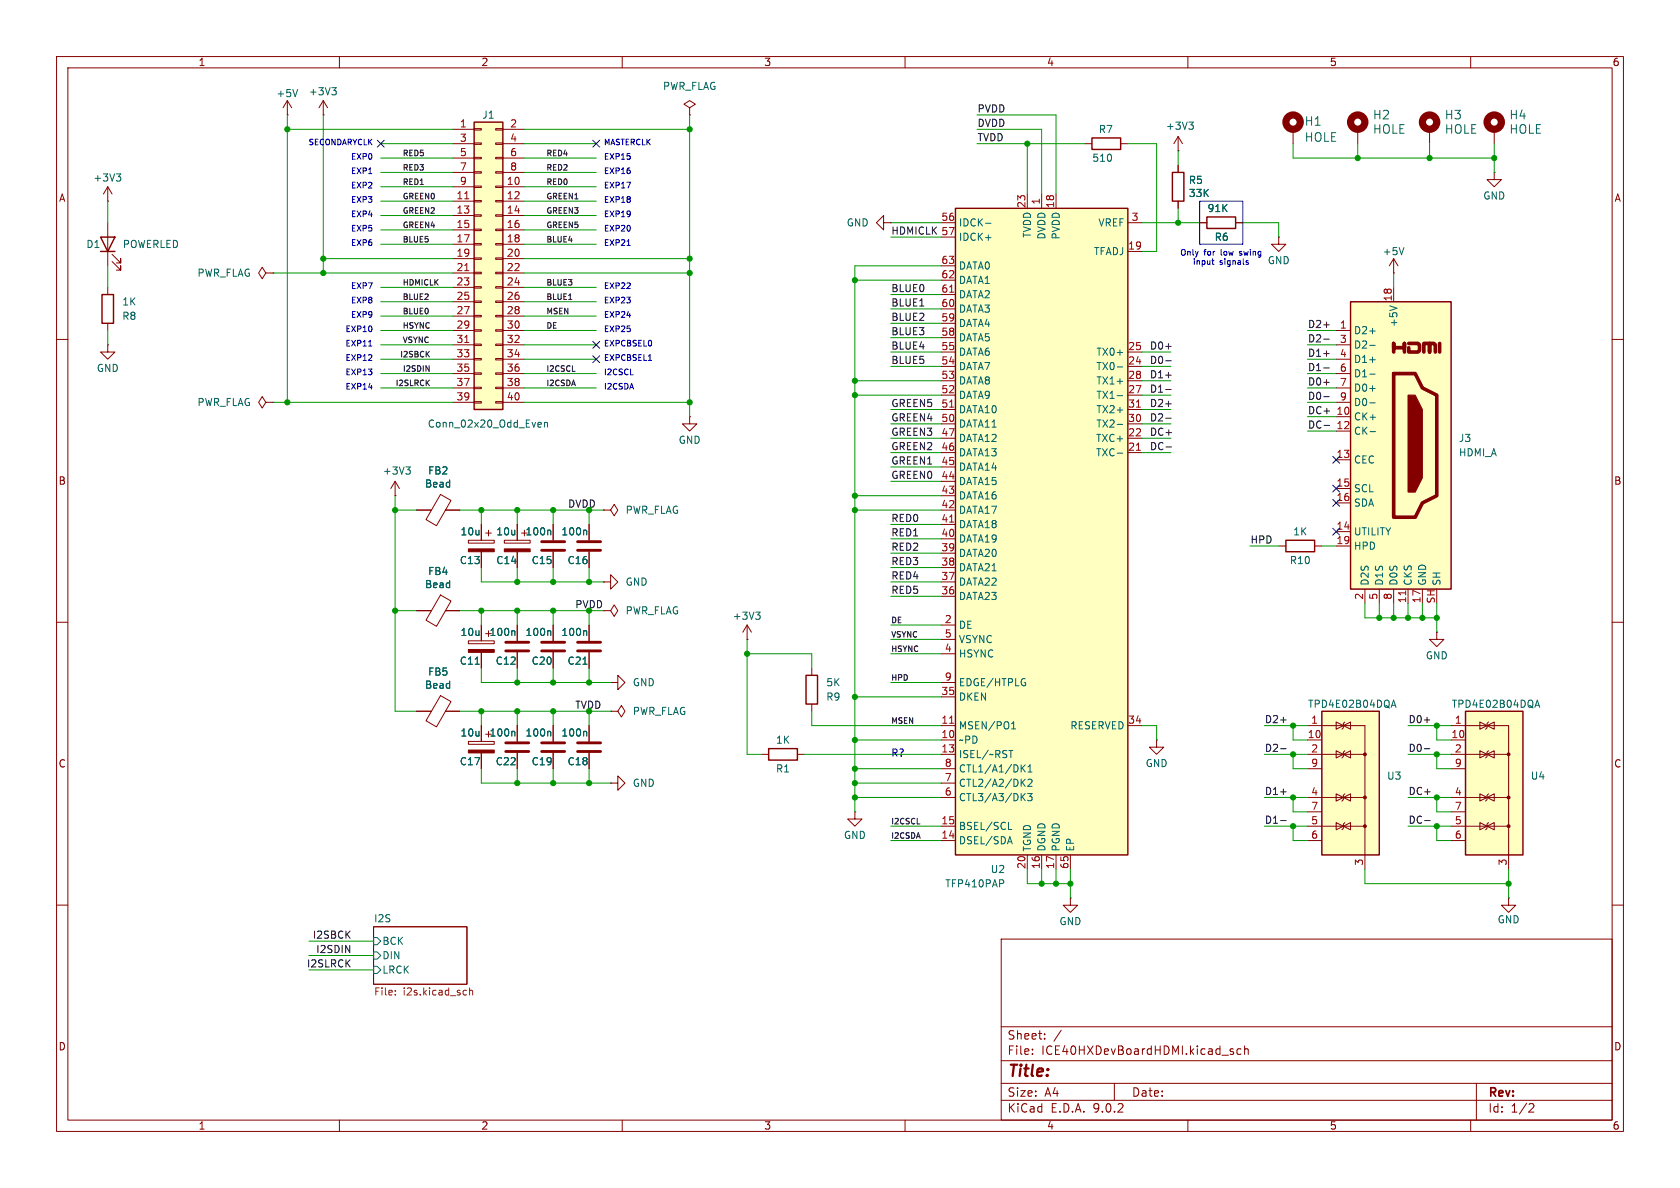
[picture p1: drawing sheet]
<svg xmlns="http://www.w3.org/2000/svg" width="297mm" height="210mm" viewBox="0 0 297 210" stroke-linecap="round" stroke-linejoin="round" font-family="sans-serif">
<defs><g id="words">
<text font-size="2.8" fill="#840000" x="178" y="190.9">Title:</text>
<g font-size="2.1" fill="#006464">
<text x="230.6" y="22.4">H1</text>
<text x="242.6" y="21.3">H2</text>
<text x="242.6" y="23.9">HOLE</text>
<text x="255.3" y="21.3">H3</text>
<text x="255.3" y="23.9">HOLE</text>
<text x="266.8" y="21.3">H4</text>
<text x="266.8" y="23.9">HOLE</text>
<text x="230.6" y="25.3">HOLE</text>
</g>
<g font-size="2.1" fill="#840000">
<text x="178" y="184">Sheet:</text>
<text x="178" y="186.7">File:</text>
<text x="184.1" y="186.7">ICE40HXDevBoardHDMI.kicad_sch</text>
<text x="178" y="196.9">KiCad</text>
<text x="178" y="194.1">Size:</text>
<text x="184.7" y="194.1">A4</text>
<text x="185.7" y="196.9">E.D.A.</text>
<text x="193.3" y="196.9">9.0.2</text>
<text x="200" y="194.1">Date:</text>
<text x="263" y="194.3">Rev:</text>
<text x="263" y="196.9">Id:</text>
<text x="267.1" y="196.9">1/2</text>
</g>
<g font-size="1.8" fill="#840000">
<text x="35" y="11.9">1</text>
<text x="85" y="11.9">2</text>
<text x="135" y="11.9">3</text>
<text x="185" y="11.9">4</text>
<text x="235" y="11.9">5</text>
<text x="285" y="11.9">6</text>
<text x="10.3" y="35.9">A</text>
<text x="285.3" y="35.9">A</text>
<text x="10.3" y="85.9">B</text>
<text x="285.3" y="85.9">B</text>
<text x="10.3" y="135.9">C</text>
<text x="285.3" y="135.9">C</text>
<text x="10.3" y="185.9">D</text>
<text x="285.3" y="185.9">D</text>
<text x="35" y="199.9">1</text>
<text x="85" y="199.9">2</text>
<text x="135" y="199.9">3</text>
<text x="185" y="199.9">4</text>
<text x="235" y="199.9">5</text>
<text x="285" y="199.9">6</text>
</g>
<g font-size="1.8" fill="#006464">
<text x="48.8" y="17.4">+5V</text>
<text x="54.5" y="17.1">+3V3</text>
<text x="117.1" y="16.1">PWR_FLAG</text>
<text x="85.2" y="21.2">J1</text>
<text x="194.2" y="23.7">R7</text>
<text x="206" y="23.1">+3V3</text>
<text x="193" y="28.8">510</text>
<text x="16.4" y="32.3">+3V3</text>
<text x="210.1" y="32.7">R5</text>
<text x="210.1" y="35">33K</text>
<text x="262.1" y="35.5">GND</text>
<text x="149.6" y="40.2">GND</text>
<text x="169.4" y="40.2">IDCK-</text>
<text x="194.1" y="40.2">VREF</text>
<text x="213.4" y="37.7">91K</text>
<text x="15.2" y="44">D1</text>
<text x="21.6" y="44">POWERLED</text>
<text x="169.4" y="42.8">IDCK+</text>
<text x="169.4" y="47.9">DATA0</text>
<text x="182.5" y="42.1" transform="rotate(-90 182.5 42.1)">TVDD</text>
<text x="185" y="42.4" transform="rotate(-90 185 42.4)">DVDD</text>
<text x="187.6" y="42.4" transform="rotate(-90 187.6 42.4)">PVDD</text>
<text x="193.3" y="45.3">TFADJ</text>
<text x="214.6" y="42.8">R6</text>
<text x="224" y="46.9">GND</text>
<text x="244.3" y="45.3">+5V</text>
<text x="34.8" y="49.1">PWR_FLAG</text>
<text x="169.4" y="50.4">DATA1</text>
<text x="169.4" y="52.9">DATA2</text>
<text x="21.5" y="56.7">R8</text>
<text x="21.5" y="54.2">1K</text>
<text x="169.4" y="55.5">DATA3</text>
<text x="169.4" y="58">DATA4</text>
<text x="239.3" y="59.3">D2+</text>
<text x="247.2" y="57.9" transform="rotate(-90 247.2 57.9)">+5V</text>
<text x="17" y="66">GND</text>
<text x="169.4" y="60.6">DATA5</text>
<text x="169.4" y="63.1">DATA6</text>
<text x="169.4" y="65.6">DATA7</text>
<text x="193.7" y="63.1">TX0+</text>
<text x="193.7" y="65.6">TX0-</text>
<text x="239.3" y="61.8">D2-</text>
<text x="239.3" y="64.4">D1+</text>
<text x="34.8" y="72">PWR_FLAG</text>
<text x="169.4" y="68.2">DATA8</text>
<text x="169.4" y="70.7">DATA9</text>
<text x="193.7" y="68.2">TX1+</text>
<text x="193.7" y="70.7">TX1-</text>
<text x="239.3" y="66.9">D1-</text>
<text x="239.3" y="69.4">D0+</text>
<text x="239.3" y="72">D0-</text>
<text x="75.5" y="75.8">Conn_02x20_Odd_Even</text>
<text x="169.4" y="73.3">DATA10</text>
<text x="169.4" y="75.8">DATA11</text>
<text x="193.7" y="73.3">TX2+</text>
<text x="193.7" y="75.8">TX2-</text>
<text x="239.3" y="74.5">CK+</text>
<text x="239.3" y="77.1">CK-</text>
<text x="119.9" y="78.7">GND</text>
<text x="169.4" y="78.3">DATA12</text>
<text x="169.4" y="80.9">DATA13</text>
<text x="169.4" y="83.4">DATA14</text>
<text x="193.7" y="78.3">TXC+</text>
<text x="193.7" y="80.9">TXC-</text>
<text x="239.3" y="82.1">CEC</text>
<text x="257.8" y="78.3">J3</text>
<text x="257.8" y="80.9">HDMI_A</text>
<text x="67.6" y="84.1">+3V3</text>
<text x="75" y="86.4">Bead</text>
<text x="75.6" y="84.1">FB2</text>
<text x="169.4" y="86">DATA15</text>
<text x="169.4" y="88.5">DATA16</text>
<text x="239.3" y="87.2">SCL</text>
<text x="239.3" y="89.8">SDA</text>
<text x="81.3" y="94.8">10u</text>
<text x="87.6" y="94.8">10u</text>
<text x="92.8" y="94.8">100n</text>
<text x="99.1" y="94.8">100n</text>
<text x="110.5" y="91">PWR_FLAG</text>
<text x="169.4" y="91">DATA17</text>
<text x="169.4" y="93.6">DATA18</text>
<text x="228.5" y="94.8">1K</text>
<text x="239.3" y="94.8">UTILITY</text>
<text x="75.6" y="101.9">FB4</text>
<text x="81.2" y="99.9">C13</text>
<text x="87.6" y="99.9">C14</text>
<text x="93.9" y="99.9">C15</text>
<text x="100.2" y="99.9">C16</text>
<text x="169.4" y="96.1">DATA19</text>
<text x="169.4" y="98.7">DATA20</text>
<text x="169.4" y="101.2">DATA21</text>
<text x="227.9" y="99.9">R10</text>
<text x="239.3" y="97.4">HPD</text>
<text x="75" y="104.2">Bead</text>
<text x="110.5" y="103.7">GND</text>
<text x="169.4" y="103.7">DATA22</text>
<text x="169.4" y="106.3">DATA23</text>
<text x="242.2" y="103.6" transform="rotate(-90 242.2 103.6)">D2S</text>
<text x="244.7" y="103.6" transform="rotate(-90 244.7 103.6)">D1S</text>
<text x="247.2" y="103.6" transform="rotate(-90 247.2 103.6)">D0S</text>
<text x="249.8" y="103.6" transform="rotate(-90 249.8 103.6)">CKS</text>
<text x="252.3" y="103.6" transform="rotate(-90 252.3 103.6)">GND</text>
<text x="254.9" y="103.6" transform="rotate(-90 254.9 103.6)">SH</text>
<text x="81.3" y="112.6">10u</text>
<text x="86.4" y="112.6">100n</text>
<text x="92.8" y="112.6">100n</text>
<text x="99.1" y="112.6">100n</text>
<text x="110.5" y="108.8">PWR_FLAG</text>
<text x="129.4" y="109.8">+3V3</text>
<text x="169.4" y="111.4">DE</text>
<text x="169.4" y="113.9">VSYNC</text>
<text x="75.6" y="119.6">FB5</text>
<text x="81.2" y="117.7">C11</text>
<text x="87.5" y="117.7">C12</text>
<text x="93.9" y="117.7">C20</text>
<text x="100.2" y="117.7">C21</text>
<text x="169.4" y="116.4">HSYNC</text>
<text x="252" y="116.8">GND</text>
<text x="75" y="121.9">Bead</text>
<text x="111.8" y="121.5">GND</text>
<text x="146" y="124.1">R9</text>
<text x="146" y="121.5">5K</text>
<text x="169.4" y="121.5">EDGE/HTPLG</text>
<text x="169.4" y="124.1">DKEN</text>
<text x="231.1" y="125.3">TPD4E02B04DQA</text>
<text x="256.5" y="125.3">TPD4E02B04DQA</text>
<text x="81.3" y="130.4">10u</text>
<text x="86.4" y="130.4">100n</text>
<text x="92.8" y="130.4">100n</text>
<text x="99.1" y="130.4">100n</text>
<text x="111.8" y="126.6">PWR_FLAG</text>
<text x="137.1" y="131.7">1K</text>
<text x="169.4" y="129.1">MSEN/PO1</text>
<text x="169.4" y="131.7">~PD</text>
<text x="189.1" y="129.1">RESERVED</text>
<text x="81.2" y="135.5">C17</text>
<text x="87.5" y="135.5">C22</text>
<text x="93.9" y="135.5">C19</text>
<text x="100.2" y="135.5">C18</text>
<text x="137.1" y="136.8">R1</text>
<text x="169.4" y="134.2">ISEL/~RST</text>
<text x="169.4" y="136.8">CTL1/A1/DK1</text>
<text x="202.4" y="135.8">GND</text>
<text x="111.8" y="139.3">GND</text>
<text x="169.4" y="139.3">CTL2/A2/DK2</text>
<text x="169.4" y="141.8">CTL3/A3/DK3</text>
<text x="245.1" y="138">U3</text>
<text x="270.5" y="138">U4</text>
<text x="149.1" y="148.5">GND</text>
<text x="169.4" y="146.9">BSEL/SCL</text>
<text x="169.4" y="149.5">DSEL/SDA</text>
<text x="175" y="154.5">U2</text>
<text x="182.5" y="150.6" transform="rotate(-90 182.5 150.6)">TGND</text>
<text x="185" y="150.6" transform="rotate(-90 185 150.6)">DGND</text>
<text x="187.6" y="150.6" transform="rotate(-90 187.6 150.6)">PGND</text>
<text x="190.1" y="150.6" transform="rotate(-90 190.1 150.6)">EP</text>
<text x="167" y="157.1">TFP410PAP</text>
<text x="66" y="163.1">I2S</text>
<text x="67.5" y="167.2">BCK</text>
<text x="187.2" y="163.7">GND</text>
<text x="264.7" y="163.4">GND</text>
<text x="67.5" y="169.8">DIN</text>
<text x="67.5" y="172.3">LRCK</text>
</g>
<g font-size="1.8" fill="#a90000">
<text x="81.2" y="22.6">1</text>
<text x="90.1" y="22.6">2</text>
<text x="81.2" y="25.1">3</text>
<text x="81.2" y="27.7">5</text>
<text x="90.1" y="25.1">4</text>
<text x="90.1" y="27.7">6</text>
<text x="80.6" y="35.3">11</text>
<text x="81.2" y="30.2">7</text>
<text x="81.2" y="32.8">9</text>
<text x="89.5" y="32.8">10</text>
<text x="89.5" y="35.3">12</text>
<text x="90.1" y="30.2">8</text>
<text x="80.6" y="37.8">13</text>
<text x="80.6" y="40.4">15</text>
<text x="89.5" y="37.8">14</text>
<text x="89.5" y="40.4">16</text>
<text x="166.3" y="39.1">56</text>
<text x="181.4" y="36.9" transform="rotate(-90 181.4 36.9)">23</text>
<text x="183.9" y="36.3" transform="rotate(-90 183.9 36.3)">1</text>
<text x="186.4" y="36.9" transform="rotate(-90 186.4 36.9)">18</text>
<text x="200" y="39.1">3</text>
<text x="80.6" y="42.9">17</text>
<text x="80.6" y="45.5">19</text>
<text x="89.5" y="42.9">18</text>
<text x="89.5" y="45.5">20</text>
<text x="166.3" y="46.7">63</text>
<text x="199.3" y="44.2">19</text>
<text x="80.6" y="48">21</text>
<text x="80.6" y="50.5">23</text>
<text x="80.6" y="53.1">25</text>
<text x="89.5" y="48">22</text>
<text x="89.5" y="50.5">24</text>
<text x="89.5" y="53.1">26</text>
<text x="166.3" y="49.3">62</text>
<text x="166.3" y="51.8">61</text>
<text x="246.1" y="53.4" transform="rotate(-90 246.1 53.4)">18</text>
<text x="80.6" y="55.6">27</text>
<text x="80.6" y="58.2">29</text>
<text x="89.5" y="55.6">28</text>
<text x="89.5" y="58.2">30</text>
<text x="166.3" y="54.4">60</text>
<text x="166.3" y="56.9">59</text>
<text x="166.3" y="59.4">58</text>
<text x="236.8" y="58.2">1</text>
<text x="80.6" y="60.7">31</text>
<text x="80.6" y="63.2">33</text>
<text x="80.6" y="65.8">35</text>
<text x="89.5" y="60.7">32</text>
<text x="89.5" y="63.2">34</text>
<text x="89.5" y="65.8">36</text>
<text x="166.3" y="62">55</text>
<text x="166.3" y="64.5">54</text>
<text x="199.3" y="62">25</text>
<text x="199.3" y="64.5">24</text>
<text x="236.8" y="60.7">3</text>
<text x="236.8" y="63.2">4</text>
<text x="236.8" y="65.8">6</text>
<text x="80.6" y="68.3">37</text>
<text x="80.6" y="70.9">39</text>
<text x="89.5" y="68.3">38</text>
<text x="89.5" y="70.9">40</text>
<text x="166.3" y="67.1">53</text>
<text x="166.3" y="69.6">52</text>
<text x="199.3" y="67.1">28</text>
<text x="199.3" y="69.6">27</text>
<text x="236.8" y="68.3">7</text>
<text x="236.8" y="70.9">9</text>
<text x="166.3" y="72.1">51</text>
<text x="166.3" y="74.7">50</text>
<text x="166.3" y="77.2">47</text>
<text x="199.3" y="72.1">31</text>
<text x="199.3" y="74.7">30</text>
<text x="199.3" y="77.2">22</text>
<text x="236.2" y="73.4">10</text>
<text x="236.2" y="75.9">12</text>
<text x="166.3" y="79.8">46</text>
<text x="166.3" y="82.3">45</text>
<text x="199.3" y="79.8">21</text>
<text x="236.2" y="81">13</text>
<text x="166.3" y="84.8">44</text>
<text x="166.3" y="87.4">43</text>
<text x="166.3" y="89.9">42</text>
<text x="236.2" y="86.1">15</text>
<text x="236.2" y="88.6">16</text>
<text x="166.3" y="92.5">41</text>
<text x="166.3" y="95">40</text>
<text x="236.2" y="93.7">14</text>
<text x="166.3" y="97.5">39</text>
<text x="166.3" y="100.1">38</text>
<text x="236.2" y="96.3">19</text>
<text x="166.3" y="102.6">37</text>
<text x="166.3" y="105.2">36</text>
<text x="241" y="106.1" transform="rotate(-90 241 106.1)">2</text>
<text x="243.6" y="106.1" transform="rotate(-90 243.6 106.1)">5</text>
<text x="246.1" y="106.1" transform="rotate(-90 246.1 106.1)">8</text>
<text x="248.7" y="106.7" transform="rotate(-90 248.7 106.7)">11</text>
<text x="251.2" y="106.7" transform="rotate(-90 251.2 106.7)">17</text>
<text x="253.7" y="106.8" transform="rotate(-90 253.7 106.8)">SH</text>
<text x="166.9" y="110.2">2</text>
<text x="166.9" y="112.8">5</text>
<text x="166.9" y="115.3">4</text>
<text x="166.3" y="122.9">35</text>
<text x="166.9" y="120.4">9</text>
<text x="166.3" y="128">11</text>
<text x="166.3" y="130.6">10</text>
<text x="199.3" y="128">34</text>
<text x="231.1" y="130.6">10</text>
<text x="231.7" y="128">1</text>
<text x="256.5" y="130.6">10</text>
<text x="257.1" y="128">1</text>
<text x="166.3" y="133.1">13</text>
<text x="166.9" y="135.6">8</text>
<text x="231.7" y="133.1">2</text>
<text x="231.7" y="135.6">9</text>
<text x="257.1" y="133.1">2</text>
<text x="257.1" y="135.6">9</text>
<text x="166.9" y="138.2">7</text>
<text x="166.9" y="140.7">6</text>
<text x="231.7" y="140.7">4</text>
<text x="231.7" y="143.3">7</text>
<text x="257.1" y="140.7">4</text>
<text x="257.1" y="143.3">7</text>
<text x="166.3" y="145.8">15</text>
<text x="166.3" y="148.3">14</text>
<text x="231.7" y="145.8">5</text>
<text x="231.7" y="148.3">6</text>
<text x="257.1" y="145.8">5</text>
<text x="257.1" y="148.3">6</text>
<text x="181.4" y="153.7" transform="rotate(-90 181.4 153.7)">20</text>
<text x="183.9" y="153.7" transform="rotate(-90 183.9 153.7)">16</text>
<text x="186.4" y="153.7" transform="rotate(-90 186.4 153.7)">17</text>
<text x="189" y="153.7" transform="rotate(-90 189 153.7)">65</text>
<text x="241" y="153.1" transform="rotate(-90 241 153.1)">3</text>
<text x="266.4" y="153.1" transform="rotate(-90 266.4 153.1)">3</text>
</g>
<g font-size="1.8" fill="#0f0f0f">
<text x="172.7" y="22.5">DVDD</text>
<text x="172.7" y="20">PVDD</text>
<text x="172.7" y="25.1">TVDD</text>
<text x="157.5" y="41.6">HDMICLK 57</text>
<text x="157.5" y="51.7">BLUE0</text>
<text x="157.5" y="59.3">BLUE3</text>
<text x="157.5" y="54.3">BLUE1</text>
<text x="157.5" y="56.8">BLUE2</text>
<text x="231.1" y="58.1">D2+</text>
<text x="157.5" y="61.9">BLUE4</text>
<text x="157.5" y="64.4">BLUE5</text>
<text x="203.2" y="64.4">D0-</text>
<text x="203.2" y="61.9">D0+</text>
<text x="231.1" y="60.6">D2-</text>
<text x="231.1" y="65.7">D1-</text>
<text x="231.1" y="63.2">D1+</text>
<text x="203.2" y="69.5">D1-</text>
<text x="203.2" y="67">D1+</text>
<text x="231.1" y="70.8">D0-</text>
<text x="231.1" y="68.2">D0+</text>
<text x="157.5" y="72">GREEN5</text>
<text x="157.5" y="77.1">GREEN3</text>
<text x="157.5" y="74.6">GREEN4</text>
<text x="203.2" y="74.6">D2-</text>
<text x="203.2" y="72">D2+</text>
<text x="203.2" y="77.1">DC+</text>
<text x="231.1" y="73.3">DC+</text>
<text x="231.1" y="75.9">DC-</text>
<text x="157.5" y="82.2">GREEN1</text>
<text x="157.5" y="79.7">GREEN2</text>
<text x="203.2" y="79.7">DC-</text>
<text x="100.3" y="89.8">DVDD</text>
<text x="157.5" y="84.7">GREEN0</text>
<text x="157.5" y="92.4">RED0</text>
<text x="157.5" y="94.9">RED1</text>
<text x="157.5" y="97.4">RED2</text>
<text x="157.5" y="100">RED3</text>
<text x="221" y="96.2">HPD</text>
<text x="157.5" y="105.1">RED5</text>
<text x="157.5" y="102.5">RED4</text>
<text x="101.6" y="125.4">TVDD</text>
<text x="223.5" y="127.9">D2+</text>
<text x="248.9" y="127.9">D0+</text>
<text x="223.5" y="133">D2-</text>
<text x="248.9" y="133">D0-</text>
<text x="223.5" y="140.6">D1+</text>
<text x="248.9" y="140.6">DC+</text>
<text x="223.5" y="145.7">D1-</text>
<text x="248.9" y="145.7">DC-</text>
<text x="55.2" y="166">I2SBCK</text>
<text x="54.2" y="171.1">I2SLRCK</text>
<text x="55.8" y="168.6">I2SDIN</text>
</g>
<text font-size="1.8" fill="#009600" x="101.6" y="107.6">PVDD</text>
<text font-size="1.8" fill="#0000c2" x="157.5" y="134">R?</text>
<g font-size="1.8" fill="#725600">
<text x="66" y="176.3">File:</text>
<text x="71.3" y="176.3">i2s.kicad_sch</text>
</g>
<g font-size="1.4" fill="#0000c2">
<text x="54.4" y="25.9">SECONDARYCLK</text>
<text x="61.9" y="28.4">EXP0</text>
<text x="106.7" y="28.4">EXP15</text>
<text x="106.7" y="25.9">MASTERCLK</text>
<text x="61.9" y="31">EXP1</text>
<text x="61.9" y="33.5">EXP2</text>
<text x="106.7" y="31">EXP16</text>
<text x="106.7" y="33.5">EXP17</text>
<text x="61.9" y="36">EXP3</text>
<text x="61.9" y="41.1">EXP5</text>
<text x="61.9" y="38.6">EXP4</text>
<text x="106.7" y="36">EXP18</text>
<text x="106.7" y="38.6">EXP19</text>
<text x="106.7" y="41.1">EXP20</text>
<text x="61.9" y="43.7">EXP6</text>
<text x="106.7" y="43.7">EXP21</text>
<text x="208.5" y="45.4">Only</text>
<text x="210.8" y="47">input</text>
<text x="212.9" y="45.4">for</text>
<text x="215.6" y="47">signals</text>
<text x="216" y="45.4">low</text>
<text x="219.6" y="45.4">swing</text>
<text x="61.9" y="53.8">EXP8</text>
<text x="61.9" y="51.3">EXP7</text>
<text x="106.7" y="51.3">EXP22</text>
<text x="106.7" y="53.8">EXP23</text>
<text x="60.9" y="58.9">EXP10</text>
<text x="61.9" y="56.4">EXP9</text>
<text x="106.7" y="56.4">EXP24</text>
<text x="106.7" y="58.9">EXP25</text>
<text x="60.9" y="64">EXP12</text>
<text x="60.9" y="61.4">EXP11</text>
<text x="106.7" y="64">EXPCBSEL1</text>
<text x="106.7" y="61.4">EXPCBSEL0</text>
<text x="60.9" y="66.5">EXP13</text>
<text x="60.9" y="69.1">EXP14</text>
<text x="106.7" y="66.5">I2CSCL</text>
<text x="106.7" y="69.1">I2CSDA</text>
</g>
<g font-size="1.4" fill="#0f0f0f">
<text x="71.1" y="27.7">RED5</text>
<text x="96.5" y="27.7">RED4</text>
<text x="71.1" y="30.2">RED3</text>
<text x="71.1" y="35.3">GREEN0</text>
<text x="71.1" y="32.7">RED1</text>
<text x="96.5" y="30.2">RED2</text>
<text x="96.5" y="35.3">GREEN1</text>
<text x="96.5" y="32.7">RED0</text>
<text x="71.1" y="40.4">GREEN4</text>
<text x="71.1" y="37.8">GREEN2</text>
<text x="96.5" y="37.8">GREEN3</text>
<text x="96.5" y="40.4">GREEN5</text>
<text x="71.1" y="42.9">BLUE5</text>
<text x="96.5" y="42.9">BLUE4</text>
<text x="71.1" y="50.5">HDMICLK</text>
<text x="71.1" y="53.1">BLUE2</text>
<text x="96.5" y="50.5">BLUE3</text>
<text x="96.5" y="53.1">BLUE1</text>
<text x="71.1" y="55.6">BLUE0</text>
<text x="71.1" y="58.1">HSYNC</text>
<text x="96.5" y="55.6">MSEN</text>
<text x="96.5" y="58.1">DE</text>
<text x="70.6" y="63.2">I2SBCK</text>
<text x="71.1" y="65.8">I2SDIN</text>
<text x="71.1" y="60.7">VSYNC</text>
<text x="96.5" y="65.8">I2CSCL</text>
<text x="69.8" y="68.3">I2SLRCK</text>
<text x="96.5" y="68.3">I2CSDA</text>
<text x="157.5" y="112.8">VSYNC</text>
<text x="157.5" y="110.2">DE</text>
<text x="157.5" y="115.3">HSYNC</text>
<text x="157.5" y="120.4">HPD</text>
<text x="157.5" y="128">MSEN</text>
<text x="157.5" y="145.8">I2CSCL</text>
<text x="157.5" y="148.3">I2CSDA</text>
</g>
</g></defs>
<g fill="none" stroke="#840000" stroke-width=".18">
<path d="M10 10h277v190h-277zM12 12h273v186h-273zM60 10v2M110 10v2M160 10v2M210 10v2M260 10v2M156.2 39.4v-1.3l-1.3 1.3 1.3 1.2v-1.2h1.3M157.5 39.4h.1M208.3 26.7h.1M208.3 24.1l-.8 1.3M208.3 24.1l.7 1.3"/>
<path d="M208.3 24.1v2.6M208.3 29.2v1.3M208.3 35.6v1.2M212.1 39.4h1.3M218.4 39.4h1.3M228.6 22.9v2.5M240 22.9v2.5M252.7 22.9v2.5M264.2 30.5v1.3h1.2l-1.2 1.2-1.3-1.2h1.3M264.2 30.5h.1M264.2 22.9v2.5M226.1 41.9v1.3h1.2l-1.2 1.3-1.3-1.3h1.3"/>
<path d="M226.1 41.9h.1M246.4 48.3h.1M246.4 45.7l-.8 1.3M246.4 45.7l.7 1.3M246.4 45.7v2.6M10 60h2M121.9 73.7v1.2h1.3l-1.3 1.3-1.3-1.3h1.3M121.9 73.7h.1M285 60h2M10 110h2M97.8 110.5v2.8M97.8 115.3v2.8"/>
<path d="M104.1 110.5v2.8M104.1 115.3v2.8M106.7 108h1.2l.7-1.1 .6 1.1-.6 1-.7-1M285 110h2M82.8 131.1h4.6v.5h-4.6zM85.1 128.3v2.8M85.1 133.1v2.8M85.9 129.8h1M107.9 138.4h1.3v-1.2l1.3 1.2-1.3 1.3v-1.3M107.9 138.4h.1M189.2 158.8v1.2h1.3l-1.3 1.3-1.2-1.3h1.2M189.2 158.8h.1"/>
<path d="M10 160h2M66 163.8h16.5v10.2h-16.5zM177 166h108v32h-108zM285 160h2M60 198v2M110 198v2M160 198v2M177 194.5h108M177 191.5h108M177 187.5h108M177 181.5h108M182.5 186.3v.1"/>
<path d="M182.5 185.5v.1M184.7 183.6v.1M184.7 182.8v.1M187.6 182.1l-1.3 2M197 191.5v3M210 198v2M217.7 185.9l.3 .1 .1 .2-.2 .2h-.3M217.7 185.4l.3 .1M219.4 185.5l-.4-.1-.3 .3v.4l.1 .2h.6M220 185.5l.2-.1 .4 .1 .1 .9M220 184.9v1.5M260 198v2"/>
<path d="M261 191.5v6.5M270.5 195.1l.5 .1 .2 .3-1 1.1h1"/>
</g>
<path d="M210.2 21.6h.8l-.5 .5M210.7 22.1l.3 .2v.3l-.3 .3M248.2 43.8l-.4 1.2M97.2 111.5l.2 .2v.6M103.1 117.4h.7M103.5 111.5l.2 .2v.6M66 165.7h.7l.6 .7-.6 .6h-.7zM66 168.3h.7l.6 .6-.6 .6h-.7zM66 170.8h.7l.6 .7-.6 .6h-.7z" fill="none" stroke="#006464" stroke-width=".18"/>
<path d="M69.9 175.8v.1M69.9 175.1v.1M82.3 175.1h.2M82.5 175.8l-.2 .1M83 174.6v1.3M83 175.2l.2-.1h.3l.1 .8" fill="none" stroke="#725600" stroke-width=".18"/>
<path d="M95.8 113.5h4M95.8 115.1h4M102.1 113.5h4.1M102.1 115.1h4.1" fill="none" stroke="#840000" stroke-width=".51"/>
<g fill="none" stroke="#840000" stroke-width="1.3">
<circle cx="228.6" cy="21.6" r="1.27"/>
<circle cx="240" cy="21.6" r="1.27"/>
<circle cx="252.7" cy="21.6" r="1.27"/>
<circle cx="264.2" cy="21.6" r="1.27"/>
</g>
<path d="M207.3 30.5h2v5.1h-2zM213.4 38.4h5v2h-5z" fill="none" stroke="#840000" stroke-width=".25"/>
<path d="M82.8 132.6h4.6v.5h-4.6z" fill="#840000" stroke="#840000" stroke-width=".18"/>
<path d="M238.8 53.3h17.7v50.8h-17.7z" fill="#ffffc2"/>
<path d="M246.4 62.2v-1.5v.8h1.9v-.8v1.5M246.4 66h3.8l1.3 2.6 2.5 1.3v17.7l-2.5 1.3-1.3 2.5h-3.8zM249 60.7h1.7l.3 .3v1l-.3 .2h-1.7v-.7M251.7 62.2v-1.5h1v1.5v-1.5h.8l.2 .3v1.2M254.5 60.7v1.5" fill="none" stroke="#840000" stroke-width=".63"/>
<path d="M238.8 53.3h17.7v50.8h-17.7zM227.3 95.5h5.1v2h-5.1z" fill="none" stroke="#840000" stroke-width=".25"/>
<path d="M248.9 69.9h1.3l1.3 2.5v12.1l-1.3 2.5h-1.3z" fill="#840000" stroke="#840000" stroke-width=".18"/>
<g fill="none" stroke="#840000" stroke-width=".18">
<path d="M236.2 58.4h2.6M246.4 50.8v2.5M236.2 61h2.6M236.2 63.5h2.6M236.2 66h2.6M236.2 68.6h2.6M236.2 71.1h2.6M236.2 73.7h2.6M236.2 76.2h2.6M104.1 92.7v2.8M104.1 97.5v2.8M226.1 96.5h1.2"/>
<path d="M232.4 96.5h1.3M236.2 81.3h2.6M236.2 86.4h2.6M236.2 88.9h2.6M236.2 94h2.6M236.2 96.5h2.6M91.4 110.5v2.8M91.4 115.3v2.8M241.3 104.1v2.6M243.8 104.1v2.6M246.4 104.1v2.6M248.9 104.1v2.6"/>
<path d="M251.5 104.1v2.6M204.5 130.8v1.3h1.2l-1.2 1.3-1.3-1.3h1.3M204.5 130.8h.1"/>
</g>
<path d="M242.2 58.5h.9M245.7 54.1l1.3 .4M242.2 61.1h.9M242.2 63.6h.9M242.2 66.1h.9M242.2 68.7h.9M242.2 71.2h.9M242.2 76.3h1M103.5 93.7l.2 .2v.7M90.8 111.5l.2 .2v.6" fill="none" stroke="#006464" stroke-width=".18"/>
<path d="M248.5 104.4v.8" fill="none" stroke="#a90000" stroke-width=".18"/>
<path d="M102.1 95.8h4.1M102.1 97.3h4.1M89.4 113.5h4.1M89.4 115.1h4.1" fill="none" stroke="#840000" stroke-width=".51"/>
<path d="M233.7 125.7h10.1v25.4h-10.1z" fill="#ffffc2"/>
<path d="M233.7 125.7h10.1v25.4h-10.1z" fill="none" stroke="#840000" stroke-width=".25"/>
<g fill="none" stroke="#840000" stroke-width=".18">
<path d="M231.1 128.3h10.2v25.4M231.1 133.4h10.2M231.1 130.8h2.6M231.1 135.9h2.6M236.2 127.6l1.3 .7-1.3 .6zM236.2 132.7l1.3 .7-1.3 .6zM237.5 128.3l1.3-.7v1.3zM237.5 133.4l1.3-.7v1.3zM237.7 127.6l-.2 .3v.8l-.3 .2M237.7 132.7l-.2 .3v.7l-.3 .3M231.1 141h10.2M231.1 146.1h10.2"/>
<path d="M231.1 143.5h2.6M231.1 148.6h2.6M236.2 140.3l1.3 .7-1.3 .6zM236.2 145.4l1.3 .7-1.3 .6zM237.5 141l1.3-.7v1.3zM237.5 146.1l1.3-.7v1.3zM237.7 140.3l-.2 .3v.8l-.3 .2M237.7 145.4l-.2 .3v.7l-.3 .3"/>
</g>
<g fill="#840000" stroke="#840000" stroke-width=".18">
<circle cx="241.3" cy="133.3" r=".25"/>
<circle cx="241.3" cy="141" r=".25"/>
<circle cx="241.3" cy="146" r=".25"/>
</g>
<path d="M246.1 124.7h.6M246.4 123.8l.4 1.2" fill="none" stroke="#006464" stroke-width=".18"/>
<path d="M259.1 125.7h10.1v25.4h-10.1z" fill="#ffffc2"/>
<path d="M259.1 125.7h10.1v25.4h-10.1z" fill="none" stroke="#840000" stroke-width=".25"/>
<g fill="none" stroke="#840000" stroke-width=".18">
<path d="M121.9 19.1l1-.7-1-.6-1 .6 1 .7v1.2M121.9 20.3h.1M89.2 95.5h4.5v.5h-4.5zM91.4 92.7v2.8M91.4 97.5v2.8M92.2 94.2h1M97.8 92.7v2.8M97.8 97.5v2.8M106.7 90.2h1.2l.7-1 .6 1-.6 1-.7-1M106.7 90.2h.1M106.7 102.9h1.2v-1.3l1.3 1.3-1.3 1.2v-1.2M106.7 102.9h.1"/>
<path d="M254 111.8v1.2h1.3l-1.3 1.3-1.3-1.3h1.3M254 111.8h.1M256.5 128.3h10.2v25.4M256.5 133.4h10.2M256.5 130.8h2.6M256.5 135.9h2.6M261.6 127.6l1.3 .7-1.3 .6zM261.6 132.7l1.3 .7-1.3 .6zM262.9 128.3l1.3-.7v1.3zM262.9 133.4l1.3-.7v1.3zM263.1 127.6l-.2 .3v.8l-.3 .2M263.1 132.7l-.2 .3v.7l-.3 .3"/>
<path d="M151.1 143.5v1.3h1.3l-1.3 1.3-1.2-1.3h1.2M151.1 143.5h.1M256.5 141h10.2M256.5 146.1h10.2M256.5 143.5h2.6M256.5 148.6h2.6M261.6 140.3l1.3 .7-1.3 .6zM261.6 145.4l1.3 .7-1.3 .6zM262.9 141l1.3-.7v1.3zM262.9 146.1l1.3-.7v1.3zM263.1 140.3l-.2 .3v.8l-.3 .2M263.1 145.4l-.2 .3v.7l-.3 .3"/>
<path d="M266.7 158.8v1.2h1.3l-1.3 1.3-1.3-1.3h1.3M266.7 158.8h.1"/>
</g>
<g fill="#840000" stroke="#840000" stroke-width=".18">
<path d="M89.2 97h4.5v.5h-4.5z"/>
<circle cx="266.7" cy="133.3" r=".25"/>
<circle cx="266.7" cy="141" r=".25"/>
<circle cx="266.7" cy="146" r=".25"/>
</g>
<path d="M97.2 93.7l.2 .2v.7M271.5 124.7h.6M271.8 123.8l.4 1.2" fill="none" stroke="#006464" stroke-width=".18"/>
<path d="M95.8 95.8h4M95.8 97.3h4" fill="none" stroke="#840000" stroke-width=".51"/>
<path d="M168.9 36.8h30.5v114.3h-30.5z" fill="#ffffc2"/>
<path d="M168.9 36.8h30.5v114.3h-30.5zM193 24.4h5.1v2h-5.1zM17.8 41.9h2.5l-1.3 2.6zM17.8 44.5h2.5M18 52.1h2.1v5.1h-2.1zM142.5 119.4h2v5.1h-2zM135.9 132.3h5.1v2.1h-5.1z" fill="none" stroke="#840000" stroke-width=".25"/>
<g fill="none" stroke="#840000" stroke-width=".18">
<path d="M57.1 17.8l-.7 1.3M57.1 17.8l.8 1.3M57.1 17.8v2.5M19 35.6h.1M19 33v2.6M19 39.4v7.6M19 33l-.7 1.3M19 33l.8 1.3M57.1 20.3h.1M166.4 39.4h2.5M181.6 34.3v2.5M184.1 34.3v2.5"/>
<path d="M186.7 34.3v2.5M191.8 25.4h1.2M198.1 25.4h1.3M199.4 39.4h2.5M19 50.8v1.3M19 57.2v1.2M19.8 46.2l1.5 1.6v-.8v.8h-.7M19.8 45l1.5 1.5v-.8v.8h-.7M166.4 41.9h2.5M166.4 47h2.5M166.4 49.5h2.5M166.4 52.1h2.5"/>
<path d="M166.4 54.6h2.5M166.4 57.2h2.5M166.4 59.7h2.5M199.4 44.5h2.5M19 61v1.2h1.3l-1.3 1.3-1.2-1.3h1.2M19 61h.1M166.4 62.2h2.5M166.4 64.8h2.5M166.4 67.3h2.5M166.4 69.9h2.5M166.4 72.4h2.5M166.4 74.9h2.5"/>
<path d="M166.4 77.5h2.5M199.4 62.2h2.5M199.4 64.8h2.5M199.4 67.3h2.5M199.4 69.9h2.5M199.4 72.4h2.5M199.4 74.9h2.5M199.4 77.5h2.5M69.8 87.6h.1M69.8 85.1l-.7 1.3M69.8 85.1l.8 1.3M69.8 85.1v2.5"/>
<path d="M73.7 90.2h2.6M77.9 87.4l1.8 1.1-2.5 4.4-1.9-1.1zM78.7 90.2h2.6M82.8 95.5h4.6v.5h-4.6zM85.1 92.7v2.8M85.1 97.5v2.8M85.9 94.2h1M86.4 93.7v1M166.4 80h2.5M166.4 82.6h2.5M166.4 85.1h2.5M166.4 87.6h2.5"/>
<path d="M166.4 90.2h2.5M166.4 92.7h2.5M166.4 95.3h2.5M166.4 97.8h2.5M199.4 80h2.5M73.7 108h2.6M77.9 105.2l1.8 1-2.5 4.5-1.9-1.1zM78.7 108h2.6M82.8 113.3h4.6v.5h-4.6zM85.1 110.5v2.8M85.1 115.3v2.8M85.9 112h1"/>
<path d="M132.1 113h.1M132.1 110.5l-.8 1.3M132.1 110.5l.7 1.3M132.1 110.5v2.5M143.5 118.1v1.3M166.4 100.3h2.5M166.4 102.9h2.5M166.4 105.4h2.5M166.4 110.5h2.5M166.4 113h2.5M166.4 115.6h2.5M73.7 125.7h2.6"/>
<path d="M77.9 123l1.8 1-2.5 4.5-1.9-1.1zM78.7 125.7h2.6M91.4 128.3v2.8M91.4 133.1v2.8M97.8 128.3v2.8M97.8 133.1v2.8M104.1 128.3v2.8M104.1 133.1v2.8M107.9 125.7h1.3l.7-1 .6 1-.6 1-.7-1M107.9 125.7h.1M107.9 120.7h1.3v-1.3l1.3 1.3-1.3 1.2v-1.2M107.9 120.7h.1"/>
<path d="M134.6 133.4h1.3M141 133.4h1.2M143.5 124.5v1.2M166.4 120.7h2.5M166.4 123.2h2.5M166.4 128.3h2.5M166.4 130.8h2.5M166.4 133.4h2.5M166.4 135.9h2.5M166.4 138.4h2.5M199.4 128.3h2.5M166.4 141h2.5"/>
<path d="M166.4 146.1h2.5M166.4 148.6h2.5M181.6 151.1v2.6M184.1 151.1v2.6M186.7 151.1v2.6M189.2 151.1v2.6"/>
</g>
<g fill="none" stroke="#006464" stroke-width=".18">
<path d="M58.7 15.5h.7l-.4 .5M59.2 16l.2 .2v.3l-.2 .3M20.6 30.7h.7l-.4 .5M21.1 31.2l.2 .3v.3l-.2 .2M174.2 39.5h1M197.5 64.9h1M197.5 69.9h1M197.5 75h1M71.7 82.5h.8l-.4 .5M72.3 83l.2 .3v.3l-.2 .2M197.5 80.1h1M84 117.4h.7"/>
<path d="M133.6 108.2h.8l-.4 .5M134.1 108.7l.3 .2v.3l-.3 .3M90.8 129.3l.2 .2v.6M97.2 129.3l.2 .2v.6M103.5 129.3l.2 .2v.6M178.3 132.7h.8M178.8 128.8h.8M178.8 127.9l.4-.3v1.2M180.7 135.7l.6 .8M180.7 138.3l.6 .7M181.1 120.7h.2v.5M181.3 135.2l-.8 .7"/>
<path d="M181.3 137.7l-.8 .8M181.7 136.5h.8M181.7 135.6l.4-.4v1.3M181.7 137.9l.5-.2 .3 .4-.8 .9h.8M177.3 155.6l.1 .2-.1 .3M178.2 148.8h.6M178.3 146.6h.6M178.5 147.9l.5 1.3M180.7 140.8l.6 .7M181.3 140.3l-.8 .7M181.7 140.3h.8l-.5 .5 .4 .1v.5l-.2 .1-.5-.1"/>
</g>
<path d="M167.9 51.7h.7M167.9 72h.7M200.9 72h.7M200.9 79.6h.7M167.9 92.3h.7M167.9 127.9h.7" fill="none" stroke="#a90000" stroke-width=".18"/>
<path d="M89.4 131.3h4.1M89.4 132.8h4.1M95.8 131.3h4M95.8 132.8h4M102.1 131.3h4.1M102.1 132.8h4.1" fill="none" stroke="#840000" stroke-width=".51"/>
<g fill="#840000" stroke="#840000" stroke-width=".18">
<path d="M82.8 114.8h4.6v.5h-4.6z"/>
<path d="M82.8 97h4.6v.5h-4.6z"/>
</g>
<path d="M83.8 21.6h5.1v50.8h-5.1z" fill="#ffffc2"/>
<path d="M83.8 21.6h5.1v50.8h-5.1z" fill="none" stroke="#840000" stroke-width=".25"/>
<g fill="none" stroke="#840000" stroke-width=".18">
<path d="M50.8 17.8l-.8 1.3M50.8 17.8l.8 1.3M50.8 17.8v2.5M50.8 20.3h.1M80 22.9h3.8M80 25.4h3.8M80 27.9h3.8M80 30.5h3.8M80 33h3.8M80 35.6h3.8M80 38.1h3.8M83.8 22.7h1.3v.3h-1.3z"/>
<path d="M83.8 25.3h1.3v.2h-1.3zM83.8 27.8h1.3v.3h-1.3zM83.8 30.4h1.3v.2h-1.3zM83.8 32.9h1.3v.2h-1.3zM83.8 35.4h1.3v.3h-1.3zM83.8 38h1.3v.2h-1.3zM87.6 22.7h1.3v.3h-1.3zM87.6 25.3h1.3v.2h-1.3zM87.6 27.8h1.3v.3h-1.3zM87.6 30.4h1.3v.2h-1.3zM87.6 32.9h1.3v.2h-1.3zM87.6 35.4h1.3v.3h-1.3z"/>
<path d="M87.6 38h1.3v.2h-1.3zM88.9 22.9h3.8M88.9 25.4h3.8M88.9 27.9h3.8M88.9 30.5h3.8M88.9 33h3.8M88.9 35.6h3.8M88.9 38.1h3.8M208.3 29.2v1.3M208.3 35.6v1.2M212.1 39.4h1.3M218.4 39.4h1.3"/>
<path d="M47 48.3l-.6-1.1-.7 1.1 .7 1 .6-1h1.3M48.3 48.3h.1M80 40.6h3.8M80 43.2h3.8M80 45.7h3.8M80 48.3h3.8M80 50.8h3.8M80 53.3h3.8M80 55.9h3.8M80 58.4h3.8M83.8 40.5h1.3v.3h-1.3zM83.8 43.1h1.3v.2h-1.3z"/>
<path d="M83.8 45.6h1.3v.2h-1.3zM83.8 48.1h1.3v.3h-1.3zM83.8 50.7h1.3v.2h-1.3zM83.8 53.2h1.3v.3h-1.3zM83.8 55.8h1.3v.2h-1.3zM83.8 58.3h1.3v.2h-1.3zM87.6 40.5h1.3v.3h-1.3zM87.6 43.1h1.3v.2h-1.3zM87.6 45.6h1.3v.2h-1.3zM87.6 48.1h1.3v.3h-1.3zM87.6 50.7h1.3v.2h-1.3zM87.6 53.2h1.3v.3h-1.3z"/>
<path d="M87.6 55.8h1.3v.2h-1.3zM87.6 58.3h1.3v.2h-1.3zM88.9 40.6h3.8M88.9 43.2h3.8M88.9 45.7h3.8M88.9 48.3h3.8M88.9 50.8h3.8M88.9 53.3h3.8M88.9 55.9h3.8M88.9 58.4h3.8M47 71.1l-.6-1-.7 1 .7 1 .6-1h1.3M48.3 71.1h.1"/>
<path d="M80 61h3.8M80 63.5h3.8M80 66h3.8M80 68.6h3.8M80 71.1h3.8M83.8 60.8h1.3v.3h-1.3zM83.8 63.4h1.3v.2h-1.3zM83.8 65.9h1.3v.3h-1.3zM83.8 68.5h1.3v.2h-1.3zM83.8 71h1.3v.2h-1.3zM87.6 60.8h1.3v.3h-1.3zM87.6 63.4h1.3v.2h-1.3z"/>
<path d="M87.6 65.9h1.3v.3h-1.3zM87.6 68.5h1.3v.2h-1.3zM87.6 71h1.3v.2h-1.3zM88.9 61h3.8M88.9 63.5h3.8M88.9 66h3.8M88.9 68.6h3.8M88.9 71.1h3.8M73.7 90.2h2.5M78.7 90.2h2.6M85.1 92.7v2.8M85.1 97.5v2.8"/>
<path d="M91.4 92.7v2.8M91.4 97.5v2.8M97.8 92.7v2.8M97.8 97.5v2.8M104.1 92.7v2.8M104.1 97.5v2.8M73.7 108h2.5M78.7 108h2.6M85.1 110.5v2.8M85.1 115.3v2.8M91.4 110.5v2.8M91.4 115.3v2.8"/>
<path d="M97.8 110.5v2.8M97.8 115.3v2.8M104.1 110.5v2.8M104.1 115.3v2.8M73.7 125.7h2.5M78.7 125.7h2.6M85.1 128.3v2.8M85.1 133.1v2.8M91.4 128.3v2.8M91.4 133.1v2.8M97.8 128.3v2.8M97.8 133.1v2.8"/>
<path d="M104.1 128.3v2.8M104.1 133.1v2.8"/>
</g>
<path d="M82.2 35.1h.7M82.2 47.8h.7M82.2 60.5h.7" fill="none" stroke="#a90000" stroke-width=".18"/>
<g fill="none" stroke="#006464" stroke-width=".18">
<path d="M52.6 15.8l-.4 1.3M95.3 74.7h.3l.1 .3-.6 .1M95.6 75.4l-.3 .1M96.2 74.8l.2-.1h.3l.1 .8M96.2 74.7v.8M97.2 93.7l.2 .2v.7M103.5 93.7l.2 .2v.7M84 117.4h.7M90.8 111.5l.2 .2v.6M97.2 111.5l.2 .2v.6M103.1 117.4h.7M103.5 111.5l.2 .2v.6"/>
<path d="M90.8 129.3l.2 .2v.6M97.2 129.3l.2 .2v.6M103.5 129.3l.2 .2v.6"/>
</g>
<g fill="none" stroke="#0f0f0f" stroke-width=".18">
<path d="M234 60h1M234 57.4h1M206.1 63.8h.9M206.1 68.9h.9M206.1 61.2h.9M206.1 66.3h.9M206.1 73.9h.9M206.1 71.4h.9M206.1 79h1M234 70.1h1M234 67.6h1M234 65h1"/>
<path d="M234 62.5h1M234.1 75.2h1M226.4 132.4h1M226.4 127.3h1M226.4 140h1M251.8 132.4h1M251.8 127.3h1M226.4 145.1h1M251.9 145.1h.9"/>
</g>
<g fill="none" stroke="#009600" stroke-width=".18">
<path d="M19 35.6v3.8M50.8 22.9h29.2M50.8 20.3v50.8M57.1 20.3v28M67.3 27.9h12.7M67.3 25.4h12.7M67.3 38.1h12.7M67.3 33h12.7M67.3 35.6h12.7M67.3 30.5h12.7M92.7 27.9h12.7M92.7 22.9h29.2"/>
<path d="M92.7 25.4h12.7M92.7 38.1h12.7M92.7 33h12.7M92.7 35.6h12.7M92.7 30.5h12.7M121.9 20.3v53.4M157.5 39.4h8.9M172.7 22.9h11.4v11.4M172.7 20.3h14v14M172.7 25.4h19.1M181.6 25.4v8.9M199.4 25.4h5.1v19.1h-2.6"/>
<path d="M201.9 39.4h10.2M208.3 26.7v2.5M208.3 36.8v2.6M219.7 39.4h6.4v2.5M228.6 25.4v2.5h35.6M240 25.4v2.5M252.7 25.4v2.5M264.2 25.4v5.1M19 47v3.8M19 58.4v2.6M48.3 48.3h31.7M57.1 45.7h22.9"/>
<path d="M67.3 58.4h12.7M67.3 50.8h12.7M67.3 55.9h12.7M67.3 53.3h12.7M67.3 43.2h12.7M67.3 40.6h12.7M92.7 58.4h12.7M92.7 50.8h12.7M92.7 55.9h12.7M92.7 48.3h29.2M92.7 53.3h12.7M92.7 45.7h29.2"/>
<path d="M92.7 43.2h12.7M92.7 40.6h12.7M151.1 49.5h15.3M157.5 52.1h8.9M157.5 41.9h8.9M157.5 54.6h8.9M157.5 57.2h8.9M157.5 59.7h8.9M166.4 47h-15.3v96.5M231.1 58.4h5.1M246.4 48.3v2.5M48.3 71.1h31.7"/>
<path d="M67.3 63.5h12.7M67.3 61h12.7M67.3 66h12.7M67.3 68.6h12.7M92.7 63.5h12.7M92.7 61h12.7M92.7 66h12.7M92.7 71.1h29.2M92.7 68.6h12.7M151.1 67.3h15.3M151.1 69.9h15.3M157.5 72.4h8.9"/>
<path d="M157.5 77.5h8.9M157.5 74.9h8.9M157.5 62.2h8.9M157.5 64.8h8.9M201.9 67.3h5.1M201.9 69.9h5.1M201.9 72.4h5.1M201.9 77.5h5.1M201.9 74.9h5.1M201.9 62.2h5.1M201.9 64.8h5.1M231.1 63.5h5.1"/>
<path d="M231.1 61h5.1M231.1 66h5.1M231.1 71.1h5.1M231.1 68.6h5.1M231.1 73.7h5.1M231.1 76.2h5.1M69.8 90.2h3.9M69.8 87.6v38.1h3.9M81.3 90.2h25.4M85.1 90.2v2.5M91.4 90.2v2.5M97.8 90.2v2.5"/>
<path d="M104.1 90.2v2.5M151.1 90.2h15.3M151.1 87.6h15.3M157.5 97.8h8.9M157.5 92.7h8.9M157.5 85.1h8.9M157.5 80h8.9M157.5 95.3h8.9M157.5 82.6h8.9M201.9 80h5.1M221 96.5h5.1M233.7 96.5h2.5"/>
<path d="M69.8 108h3.9M81.3 108h22.8v2.5M85.1 100.3v2.6h21.6M85.1 118.1v2.6h22.8M85.1 108v2.5M91.4 100.3v2.6M91.4 108v2.5M91.4 118.1v2.6M97.8 100.3v2.6M97.8 108v2.5M97.8 118.1v2.6M104.1 100.3v2.6"/>
<path d="M104.1 118.1v2.6M132.1 113v20.4h2.5M132.1 115.6h11.4v2.5M157.5 102.9h8.9M157.5 115.6h8.9M157.5 105.4h8.9M157.5 100.3h8.9M157.5 110.5h8.9M157.5 113h8.9M241.3 106.7v2.5h12.7M243.8 106.7v2.5M246.4 106.7v2.5"/>
<path d="M248.9 106.7v2.5M251.5 106.7v2.5M254 106.7v5.1M81.3 125.7h26.6M85.1 135.9v2.5h22.8M85.1 125.7v2.6M91.4 125.7v2.6M91.4 135.9v2.5M97.8 125.7v2.6M97.8 135.9v2.5M104.1 125.7v2.6M104.1 135.9v2.5"/>
<path d="M142.2 133.4h24.2M143.5 125.7v2.6h22.9M151.1 135.9h15.3M151.1 138.4h15.3M151.1 130.8h15.3M151.1 123.2h15.3M157.5 120.7h8.9M201.9 128.3h2.6v2.5M223.5 133.4h7.6M223.5 128.3h7.6M228.6 133.4v2.5h2.5M228.6 128.3v2.5h2.5"/>
<path d="M248.9 133.4h7.6M248.9 128.3h7.6M254 133.4v2.5h2.5M254 128.3v2.5h2.5M151.1 141h15.3M157.5 148.6h8.9M157.5 146.1h8.9M181.6 153.7v2.5h7.6M184.1 153.7v2.5M186.7 153.7v2.5M189.2 153.7v5.1M223.5 141h7.6"/>
<path d="M223.5 146.1h7.6M228.6 141v2.5h2.5M228.6 146.1v2.5h2.5M241.3 153.7v2.5h25.4M248.9 141h7.6M248.9 146.1h7.6M254 141v2.5h2.5M254 146.1v2.5h2.5M266.7 153.7v5.1M54.6 171.5h11.4M54.6 166.4h11.4M54.6 168.9h11.4"/>
</g>
<g fill="none" stroke="#000084" stroke-width=".18">
<path d="M66.7 24.8l1.2 1.2M67.9 24.8l-1.2 1.2M104.8 24.8l1.2 1.2M106 24.8l-1.2 1.2M104.8 62.9l1.2 1.2M104.8 60.4l1.2 1.2M106 62.9l-1.2 1.2M106 60.4l-1.2 1.2M235.6 93.4l1.2 1.2M235.6 85.8l1.2 1.2M235.6 88.3l1.2 1.2M235.6 80.7l1.2 1.2"/>
<path d="M236.8 93.4l-1.2 1.2M236.8 85.8l-1.2 1.2M236.8 88.3l-1.2 1.2M236.8 80.7l-1.2 1.2"/>
</g>
<path d="M212.1 35.6h7.6v7.6h-7.6zM110.8 43.4h.6M214.2 46.1h.4M214.4 45.7v.9l.2 .1M220.4 46.4l.3 .1v.1l-.3 .1M65.2 61.2h.5M114.6 63.7h.6" fill="none" stroke="#0000c2" stroke-width=".18"/>
<g fill="#009600" stroke="#009600" stroke-width=".18">
<circle cx="50.8" cy="22.9" r=".46"/>
<circle cx="91.4" cy="125.7" r=".46"/>
<circle cx="85.1" cy="125.7" r=".46"/>
<circle cx="91.4" cy="120.7" r=".46"/>
<circle cx="104.1" cy="125.7" r=".46"/>
<circle cx="97.8" cy="125.7" r=".46"/>
<circle cx="97.8" cy="120.7" r=".46"/>
<circle cx="91.4" cy="138.4" r=".46"/>
<circle cx="97.8" cy="138.4" r=".46"/>
<circle cx="104.1" cy="138.4" r=".46"/>
<circle cx="104.1" cy="120.7" r=".46"/>
<circle cx="91.4" cy="90.2" r=".46"/>
<circle cx="85.1" cy="90.2" r=".46"/>
<circle cx="97.8" cy="90.2" r=".46"/>
<circle cx="104.1" cy="108" r=".46"/>
<circle cx="97.8" cy="108" r=".46"/>
<circle cx="91.4" cy="108" r=".46"/>
<circle cx="104.1" cy="102.9" r=".46"/>
<circle cx="85.1" cy="108" r=".46"/>
<circle cx="104.1" cy="90.2" r=".46"/>
<circle cx="91.4" cy="102.9" r=".46"/>
<circle cx="97.8" cy="102.9" r=".46"/>
<circle cx="121.9" cy="22.9" r=".46"/>
<circle cx="50.8" cy="71.1" r=".46"/>
<circle cx="57.1" cy="48.3" r=".46"/>
<circle cx="57.1" cy="45.7" r=".46"/>
<circle cx="121.9" cy="71.1" r=".46"/>
<circle cx="69.8" cy="90.2" r=".46"/>
<circle cx="69.8" cy="108" r=".46"/>
<circle cx="248.9" cy="109.2" r=".46"/>
<circle cx="228.6" cy="128.3" r=".46"/>
<circle cx="228.6" cy="133.4" r=".46"/>
<circle cx="254" cy="128.3" r=".46"/>
<circle cx="228.6" cy="141" r=".46"/>
<circle cx="254" cy="109.2" r=".46"/>
<circle cx="251.5" cy="109.2" r=".46"/>
<circle cx="243.8" cy="109.2" r=".46"/>
<circle cx="246.4" cy="109.2" r=".46"/>
<circle cx="228.6" cy="146.1" r=".46"/>
<circle cx="254" cy="141" r=".46"/>
<circle cx="254" cy="133.4" r=".46"/>
<circle cx="266.7" cy="156.2" r=".46"/>
<circle cx="254" cy="146.1" r=".46"/>
<circle cx="151.1" cy="138.4" r=".46"/>
<circle cx="151.1" cy="135.9" r=".46"/>
<circle cx="184.1" cy="156.2" r=".46"/>
<circle cx="186.7" cy="156.2" r=".46"/>
<circle cx="189.2" cy="156.2" r=".46"/>
<circle cx="151.1" cy="141" r=".46"/>
<circle cx="252.7" cy="27.9" r=".46"/>
<circle cx="240" cy="27.9" r=".46"/>
<circle cx="208.3" cy="39.4" r=".46"/>
<circle cx="264.2" cy="27.9" r=".46"/>
<circle cx="121.9" cy="45.7" r=".46"/>
<circle cx="121.9" cy="48.3" r=".46"/>
<circle cx="151.1" cy="87.6" r=".46"/>
<circle cx="151.1" cy="90.2" r=".46"/>
<circle cx="132.1" cy="115.6" r=".46"/>
<circle cx="151.1" cy="130.8" r=".46"/>
<circle cx="151.1" cy="123.2" r=".46"/>
<circle cx="151.1" cy="67.3" r=".46"/>
<circle cx="151.1" cy="69.9" r=".46"/>
<circle cx="181.6" cy="25.4" r=".46"/>
<circle cx="151.1" cy="49.5" r=".46"/>
</g>
<use href="#words"/>
</svg>
